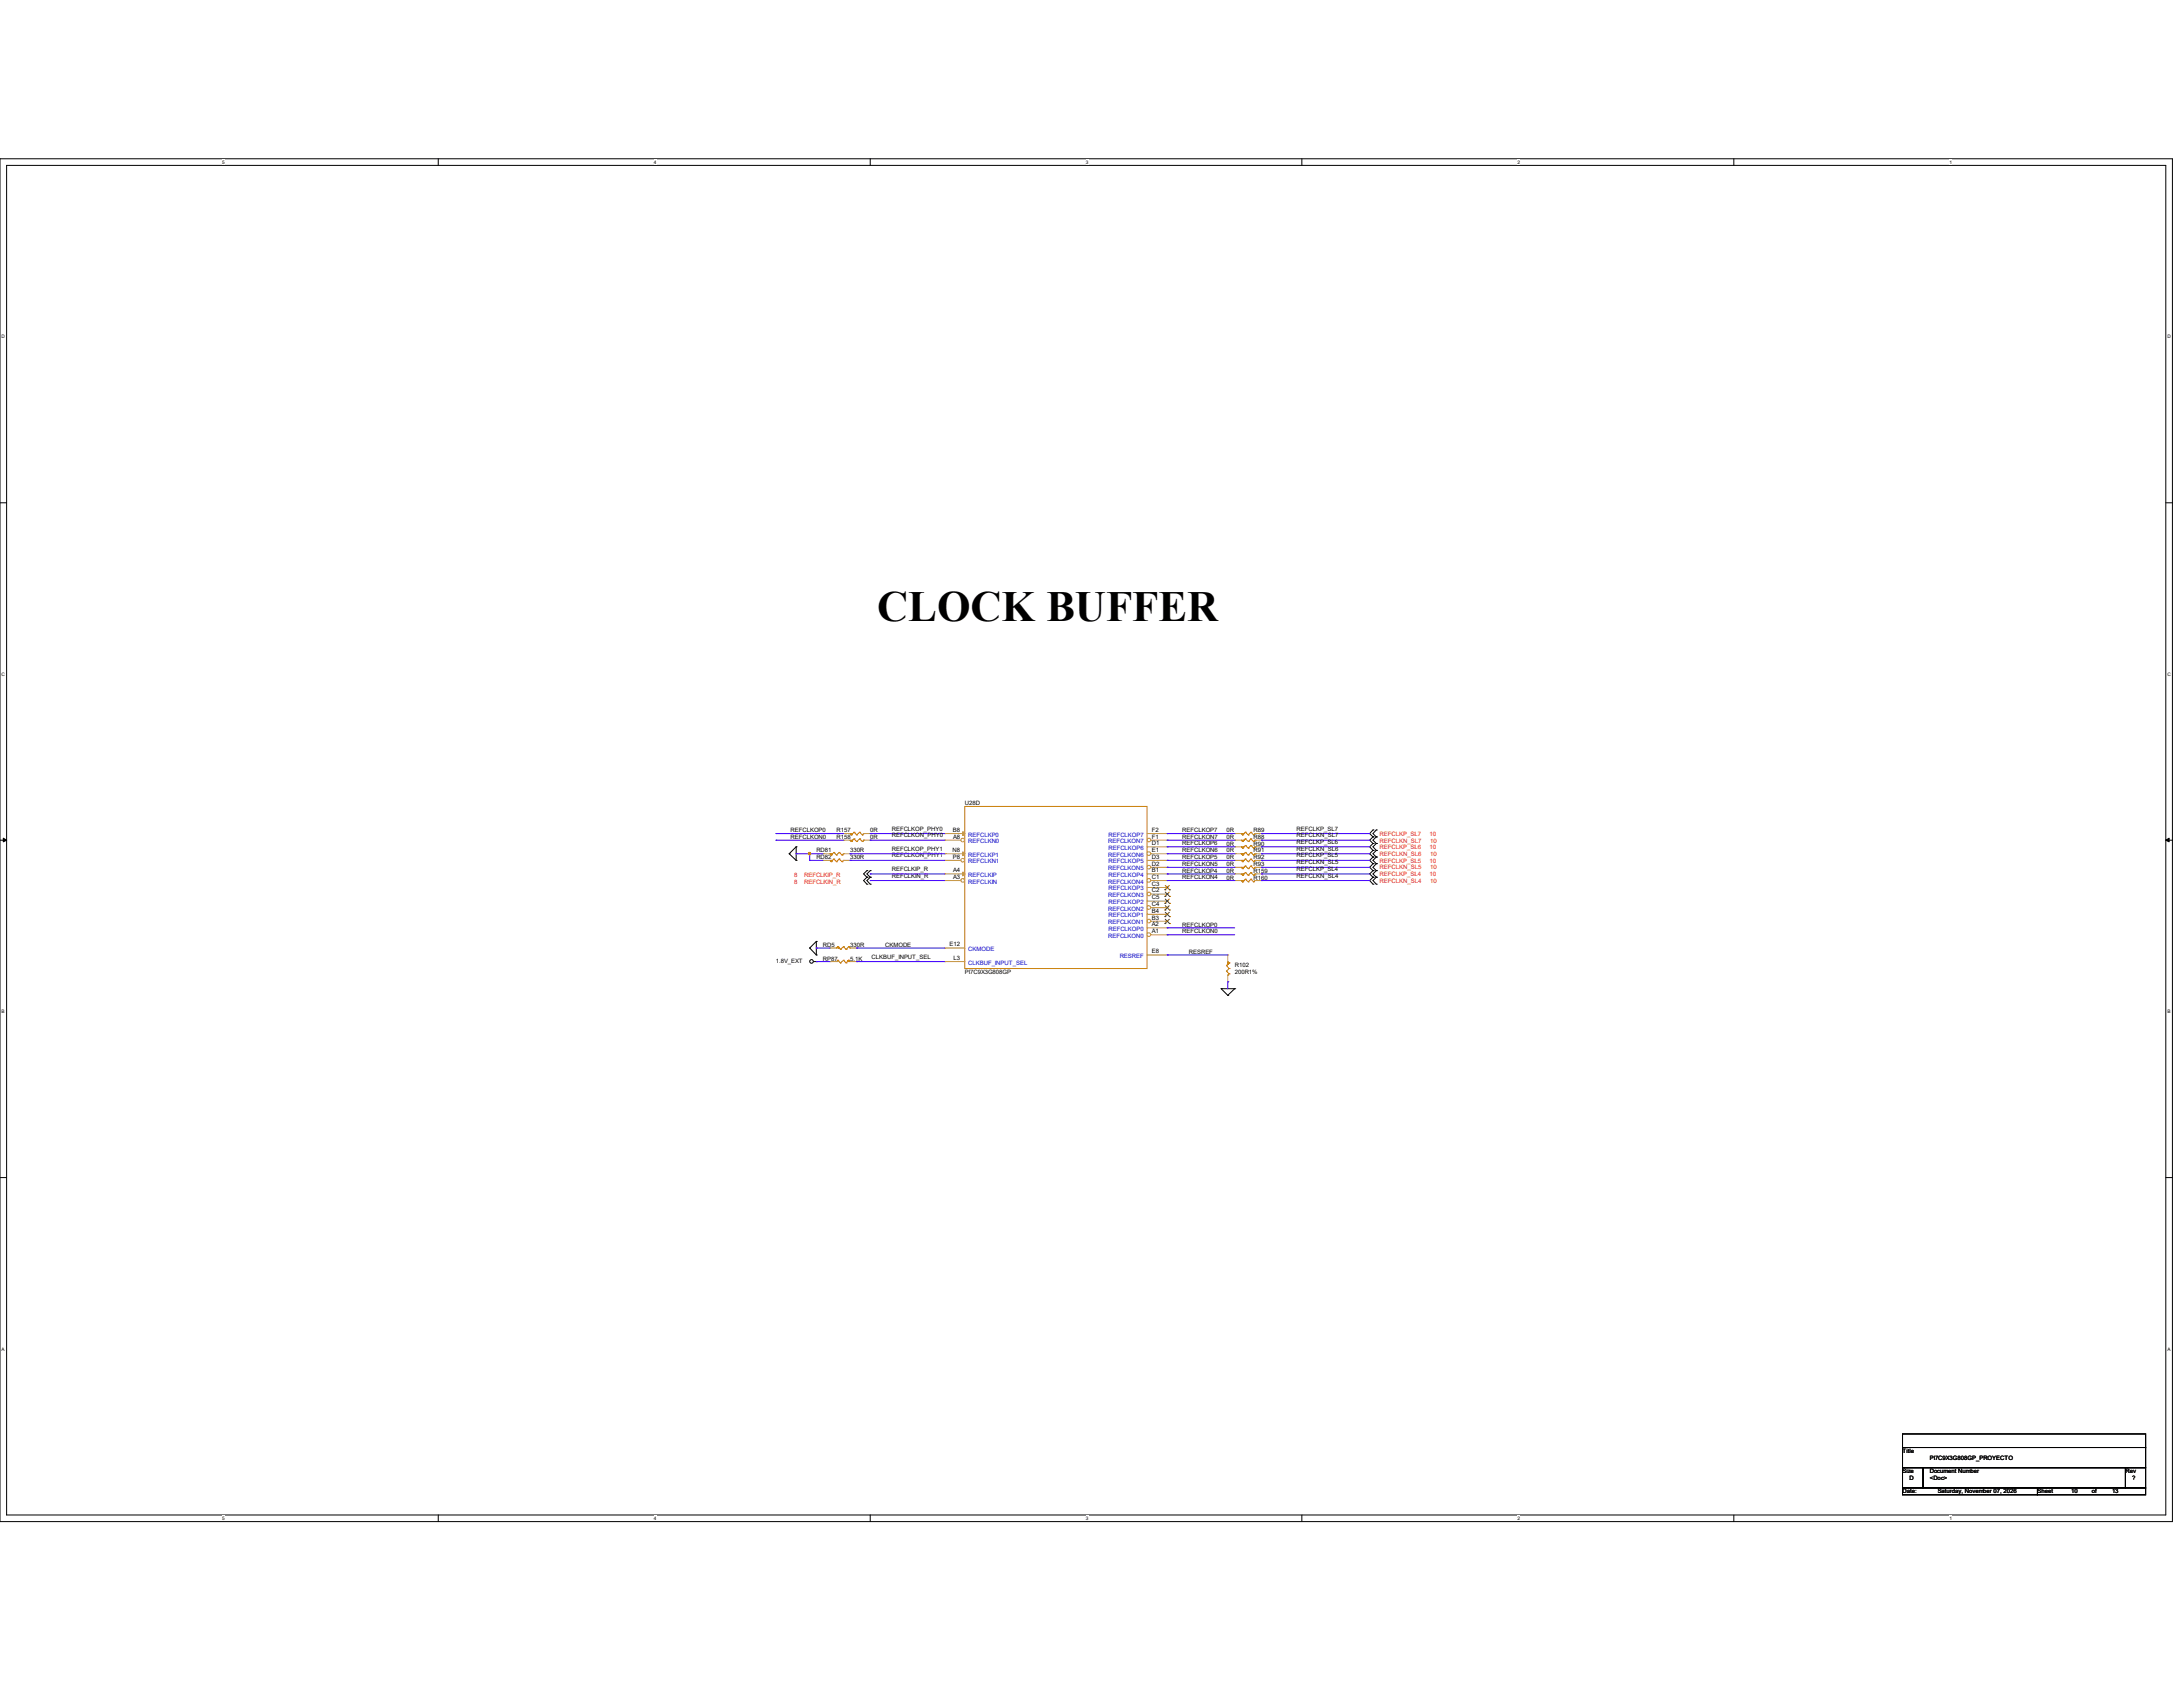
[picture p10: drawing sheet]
<svg xmlns="http://www.w3.org/2000/svg" width="279mm" height="216mm" viewBox="0 0 279 216" stroke-linecap="round" stroke-linejoin="round" font-family="sans-serif">
<defs><g id="words">
<text font-size="5.5" x="112.3" y="79.4">CLOCK BUFFER</text>
<g font-size=".8">
<text x="101.2" y="106.5">REFCLKOP0</text>
<text x="101.2" y="107.4">REFCLKON0</text>
<text x="107.1" y="107.4">R158</text>
<text x="107.1" y="106.5">R157</text>
<text x="111.4" y="107.4">0R</text>
<text x="111.4" y="106.5">0R</text>
<text x="114.1" y="106.3">REFCLKOP_PHY0</text>
<text x="114.1" y="107.1">REFCLKON_PHY0</text>
<text x="122" y="106.5">B8</text>
<text x="122" y="107.3">A8</text>
<text x="123.5" y="103.1">U28D</text>
<text x="147.4" y="106.5">F2</text>
<text x="147.4" y="107.3">F1</text>
<text x="151.3" y="106.5">REFCLKOP7</text>
<text x="151.3" y="107.4">REFCLKON7</text>
<text x="157" y="106.5">0R</text>
<text x="157" y="107.4">0R</text>
<text x="160.5" y="106.5">R89</text>
<text x="160.5" y="107.4">R88</text>
<text x="166" y="106.3">REFCLKP_SL7</text>
<text x="166" y="107.1">REFCLKN_SL7</text>
<text x="166" y="108">REFCLKP_SL6</text>
<text x="104.5" y="110">RD82</text>
<text x="104.5" y="109.1">RD81</text>
<text x="108.8" y="110">330R</text>
<text x="108.8" y="109.1">330R</text>
<text x="114.1" y="112.3">REFCLKIN_R</text>
<text x="114.1" y="109.7">REFCLKON_PHY1</text>
<text x="114.1" y="111.5">REFCLKIP_R</text>
<text x="114.1" y="108.9">REFCLKOP_PHY1</text>
<text x="121.9" y="109.1">N8</text>
<text x="122" y="109.9">P8</text>
<text x="122" y="111.6">A4</text>
<text x="122" y="112.5">A3</text>
<text x="147.4" y="108.2">D1</text>
<text x="147.4" y="109.1">E1</text>
<text x="147.4" y="109.9">D3</text>
<text x="147.4" y="110.8">D2</text>
<text x="147.4" y="111.6">B1</text>
<text x="147.4" y="112.5">C1</text>
<text x="147.4" y="113.4">C3</text>
<text x="151.3" y="108.2">REFCLKOP6</text>
<text x="151.3" y="109.1">REFCLKON6</text>
<text x="151.3" y="109.9">REFCLKOP5</text>
<text x="151.3" y="110.8">REFCLKON5</text>
<text x="151.3" y="111.7">REFCLKOP4</text>
<text x="151.3" y="112.5">REFCLKON4</text>
<text x="157" y="110.8">0R</text>
<text x="157" y="111.7">0R</text>
<text x="157" y="108.2">0R</text>
<text x="157" y="112.6">0R</text>
<text x="157" y="110">0R</text>
<text x="157" y="109.1">0R</text>
<text x="160.5" y="110.8">R93</text>
<text x="160.5" y="111.7">R159</text>
<text x="160.5" y="108.2">R90</text>
<text x="160.5" y="112.6">R160</text>
<text x="160.5" y="110">R92</text>
<text x="160.5" y="109.1">R91</text>
<text x="166" y="108.9">REFCLKN_SL6</text>
<text x="166" y="109.7">REFCLKP_SL5</text>
<text x="166" y="110.6">REFCLKN_SL5</text>
<text x="166" y="111.5">REFCLKP_SL4</text>
<text x="166" y="112.3">REFCLKN_SL4</text>
<text x="147.4" y="114.2">C2</text>
<text x="147.4" y="115.1">C5</text>
<text x="147.4" y="116">C4</text>
<text x="147.4" y="116.8">B4</text>
<text x="147.4" y="117.7">B3</text>
<text x="147.4" y="118.5">A2</text>
<text x="147.4" y="119.4">A1</text>
<text x="151.3" y="119.5">REFCLKON0</text>
<text x="151.3" y="118.6">REFCLKOP0</text>
<text x="99.3" y="123.3">1.8V_EXT</text>
<text x="105.3" y="122.9">RP87</text>
<text x="105.3" y="121.2">RD5</text>
<text x="108.8" y="122.9">5.1K</text>
<text x="108.8" y="121.2">330R</text>
<text x="111.6" y="122.7">CLKBUF_INPUT_SEL</text>
<text x="113.3" y="121.2">CKMODE</text>
<text x="121.5" y="121.1">E12</text>
<text x="122.1" y="122.9">L3</text>
<text x="123.5" y="124.7">PI7C9X3G808GP</text>
<text x="147.4" y="122">E8</text>
<text x="152.2" y="122">RESREF</text>
<text x="158" y="123.8">R102</text>
<text x="158" y="124.7">200R1%</text>
<text x="243.5" y="186">Title</text>
<text x="243.5" y="188.6">Size</text>
<text x="243.5" y="191.1">Date:</text>
<text x="244.4" y="189.4">D</text>
<text x="247" y="188.6">Document Number</text>
<text x="247" y="189.4">&lt;Doc&gt;</text>
<text x="247" y="186.8">PI7C9X3G808GP_PROYECTO</text>
<text x="248" y="191.1">Saturday, November 07, 2026</text>
<text x="260.8" y="191.1">Sheet</text>
<text x="265.1" y="191.1">10</text>
<text x="267.7" y="191.1">of</text>
<text x="270.3" y="191.1">13</text>
<text x="272" y="188.6">Rev</text>
<text x="272.9" y="189.4">?</text>
</g>
<g font-size=".8" fill="#00c">
<text x="123.9" y="107.1">REFCLKP0</text>
<text x="123.9" y="107.9">REFCLKN0</text>
<text x="141.8" y="107.9">REFCLKON7</text>
<text x="141.9" y="107.1">REFCLKOP7</text>
<text x="123.9" y="109.6">REFCLKP1</text>
<text x="123.9" y="110.5">REFCLKN1</text>
<text x="123.9" y="112.2">REFCLKIP</text>
<text x="123.9" y="113.1">REFCLKIN</text>
<text x="141.8" y="109.6">REFCLKON6</text>
<text x="141.8" y="111.4">REFCLKON5</text>
<text x="141.8" y="113.1">REFCLKON4</text>
<text x="141.9" y="108.8">REFCLKOP6</text>
<text x="141.9" y="110.5">REFCLKOP5</text>
<text x="141.9" y="112.2">REFCLKOP4</text>
<text x="141.9" y="114">REFCLKOP3</text>
<text x="141.8" y="114.8">REFCLKON3</text>
<text x="141.8" y="116.5">REFCLKON2</text>
<text x="141.8" y="118.3">REFCLKON1</text>
<text x="141.9" y="115.7">REFCLKOP2</text>
<text x="141.9" y="117.4">REFCLKOP1</text>
<text x="141.9" y="119.1">REFCLKOP0</text>
<text x="123.9" y="123.4">CLKBUF_INPUT_SEL</text>
<text x="123.9" y="121.7">CKMODE</text>
<text x="141.8" y="120">REFCLKON0</text>
<text x="143.3" y="122.6">RESREF</text>
</g>
<g font-size=".8" fill="#f00">
<text x="176.6" y="106.9">REFCLKP_SL7</text>
<text x="176.6" y="107.8">REFCLKN_SL7</text>
<text x="183" y="106.9">10</text>
<text x="183.1" y="107.8">10</text>
<text x="101.6" y="112.2">8</text>
<text x="101.6" y="113.1">8</text>
<text x="102.9" y="112.2">REFCLKIP_R</text>
<text x="102.9" y="113.1">REFCLKIN_R</text>
<text x="176.6" y="108.7">REFCLKP_SL6</text>
<text x="176.6" y="109.6">REFCLKN_SL6</text>
<text x="176.6" y="110.4">REFCLKP_SL5</text>
<text x="176.6" y="111.3">REFCLKN_SL5</text>
<text x="176.6" y="112.1">REFCLKP_SL4</text>
<text x="176.6" y="113">REFCLKN_SL4</text>
<text x="183" y="108.7">10</text>
<text x="183" y="110.4">10</text>
<text x="183" y="112.1">10</text>
<text x="183.1" y="109.6">10</text>
<text x="183.1" y="111.3">10</text>
<text x="183.1" y="113">10</text>
</g>
<g font-size=".6">
<text x="28.4" y="21">5</text>
<text x="83.7" y="21">4</text>
<text x="139" y="21">3</text>
<text x="194.2" y="21">2</text>
<text x="249.5" y="21">1</text>
<text x=".2" y="43.3">D</text>
<text x="277.4" y="43.3">D</text>
<text x=".2" y="86.5">C</text>
<text x="277.4" y="86.5">C</text>
<text x=".2" y="129.7">B</text>
<text x="277.4" y="129.7">B</text>
<text x=".2" y="172.8">A</text>
<text x="277.4" y="172.8">A</text>
<text x="28.4" y="194.5">5</text>
<text x="83.7" y="194.5">4</text>
<text x="139" y="194.5">3</text>
<text x="194.2" y="194.5">2</text>
<text x="249.5" y="194.5">1</text>
</g>
</g></defs>
<path d="M0 20.3h278v174.4h-278zM.8 21.2h276.4v172.7h-276.4z" fill="none" stroke="#000" stroke-width=".13"/>
<g fill="#fff">
<path d="M28.4 20.4h.3v.7h-.3z"/>
<path d="M28.4 194h.3v.6h-.3z"/>
</g>
<path d="M56.1 20.3v.9M56.1 193.9v.8" fill="none" stroke="#000" stroke-width=".13"/>
<g fill="#fff">
<path d="M83.7 20.4h.3v.7h-.3z"/>
<path d="M83.7 194h.3v.6h-.3z"/>
</g>
<path d="M111.4 20.3v.9M111.4 193.9v.8" fill="none" stroke="#000" stroke-width=".13"/>
<g fill="#fff">
<path d="M139 20.4h.3v.7h-.3z"/>
<path d="M139 194h.3v.6h-.3z"/>
</g>
<path d="M166.6 20.3v.9M166.6 193.9v.8" fill="none" stroke="#000" stroke-width=".13"/>
<g fill="#fff">
<path d="M194.2 20.4h.3v.7h-.3z"/>
<path d="M194.2 194h.3v.6h-.3z"/>
</g>
<path d="M221.9 20.3v.9M221.9 193.9v.8" fill="none" stroke="#000" stroke-width=".13"/>
<g fill="#fff">
<path d="M249.5 20.4h.3v.7h-.3z"/>
<path d="M249.5 194h.3v.6h-.3z"/>
<path d="M.2 42.8h.4v.6h-.4z"/>
<path d="M277.4 42.8h.4v.6h-.4z"/>
<path d="M.2 85.9h.4v.7h-.4z"/>
<path d="M277.4 85.9h.4v.7h-.4z"/>
</g>
<path d="M0 64.3h.8M277.2 64.3h.8" fill="none" stroke="#000" stroke-width=".13"/>
<g fill="#fff">
<path d="M.2 129.1h.4v.7h-.4z"/>
<path d="M277.4 129.1h.4v.7h-.4z"/>
</g>
<path d="M0 107.5h.8M277.2 107.5h.8" fill="none" stroke="#000" stroke-width=".13"/>
<path d="M.4 107.3l.4 .2-.4 .2zM277.2 107.5l.4-.2v.4z" fill="#000" stroke="#000" stroke-width=".13"/>
<g fill="#fff">
<path d="M.2 172.3h.4v.7h-.4z"/>
<path d="M277.4 172.3h.4v.7h-.4z"/>
</g>
<g fill="none" stroke="#000" stroke-width=".13">
<path d="M101 109.3h.1M101 109.3l.9 .8M101.9 108.4h.1M101.9 110.1h.1M101.9 108.4v1.7M101.9 108.4l-.9 .9M111 111.4h.1M111 112.3h.1M111 113.2h.1M111 111.4l-.5 .4 .5 .5M111 112.3l-.5 .4 .5 .5M111.4 111.4h.1"/>
<path d="M111.4 112.3h.1M111.4 113.2h.1M111.4 111.4l-.4 .4 .4 .5M111.4 112.3l-.4 .4 .4 .5M175.7 106.2h.1M175.7 107.1h.1M175.7 107.9h.1M175.7 108.8h.1M175.7 109.7h.1M175.7 110.5h.1M175.7 111.4h.1M175.7 112.3h.1"/>
<path d="M175.7 113.2h.1M175.7 106.2l-.4 .5 .4 .4M175.7 107.1l-.4 .4 .4 .4M175.7 107.9l-.4 .5 .4 .4M175.7 108.8l-.4 .5 .4 .4M175.7 109.7l-.4 .4 .4 .4M175.7 110.5l-.4 .5 .4 .4M175.7 111.4l-.4 .4 .4 .5M175.7 112.3l-.4 .4 .4 .5M176.1 107.1h.1M176.1 106.2h.1M176.1 107.9h.1"/>
<path d="M176.1 108.8h.1M176.1 109.7h.1M176.1 110.5h.1M176.1 111.4h.1M176.1 112.3h.1M176.1 113.2h.1M176.1 106.2l-.4 .5 .4 .4M176.1 107.1l-.4 .4 .4 .4M176.1 107.9l-.4 .5 .4 .4M176.1 108.8l-.4 .5 .4 .4M176.1 109.7l-.4 .4 .4 .4M176.1 110.5l-.4 .5 .4 .4"/>
<path d="M176.1 111.4l-.4 .4 .4 .5M176.1 112.3l-.4 .4 .4 .5M103.6 121.3h.1M103.6 121.3l.9 .9M104.1 123.1h.4M104.5 123.1h.1M104.5 120.5h.1M104.5 122.2h.1M104.5 120.5v1.7M104.5 120.5l-.9 .8M156.3 126.5h.1M156.3 126.5h1.7"/>
<path d="M156.3 126.5l.8 .9M157.1 127.4h.1M158 126.5h.1M158 126.5l-.9 .9M0 150.7h.8M277.2 150.7h.8M243.5 183.5h31.1v1.8h-31.1zM243.5 185.3h31.1v2.5h-31.1zM243.5 187.8h2.6v2.6h-2.6zM243.5 190.4h17.3v.9h-17.3zM246.1 187.8h25.9v2.6h-25.9zM260.8 190.4h13.8v.9h-13.8z"/>
<path d="M272 187.8h2.6v2.6h-2.6z"/>
<circle cx="103.9" cy="123" r=".23"/>
</g>
<g fill="none" stroke="#cc8006" stroke-width=".13">
<path d="M123.5 103.2h23.3v20.8h-23.3zM158.9 111l.1 .2M158.9 111.8l.1 .2M159 111.2h.1M159 112h.1M159.4 110.8h.1M159.4 111.7h.1M159.4 110.8l-.4 .4M159.4 110.8l.4 .4M159.4 111.7l-.4 .3M159.4 111.7l.4 .3M159.8 111.2h.1"/>
<path d="M159.8 112h.1M160.1 110.8h.1M160.1 111.7h.1M160.1 110.8l-.3 .4M160.1 110.8l.3 .4M160.1 111.7l-.3 .3M160.1 111.7l.3 .3M160.4 111.2h.1M160.4 112h.1M160.6 111h.1M160.6 111.8h.1M160.6 111l-.2 .2"/>
<path d="M160.6 111.8l-.2 .2"/>
</g>
<g fill="#cc8006" stroke="#cc8006" stroke-width=".13">
<path d="M158.9 111h.3l-.2 .2 .2-.2-.2 .2z" fill-rule="evenodd"/>
<path d="M158.9 111.8h.3l-.2 .2 .2-.2-.2 .2z" fill-rule="evenodd"/>
</g>
<path d="M146.8 106.7h2.6M149.4 106.7h.1M158 111h.1M158 111.8h.1M158 111h.9M158 111.8h.9M160.6 111h.9M160.6 111.8h.9M161.5 111h.1M161.5 111.8h.1" fill="none" stroke="#a84" stroke-width=".13"/>
<circle cx="147" cy="107.5" r=".23" fill="#fff" stroke="#a84" stroke-width=".13"/>
<path d="M146.8 108.4h2.6M147.3 107.5h2.1M149.4 107.5h.1M149.4 108.4h.1" fill="none" stroke="#a84" stroke-width=".13"/>
<circle cx="147" cy="109.2" r=".23" fill="#fff" stroke="#a84" stroke-width=".13"/>
<path d="M146.8 110.1h2.6M147.3 109.3h2.1M149.4 109.3h.1M149.4 110.1h.1" fill="none" stroke="#a84" stroke-width=".13"/>
<circle cx="147" cy="111" r=".23" fill="#fff" stroke="#a84" stroke-width=".13"/>
<path d="M146.8 111.8h2.6M147.3 111h2.1M149.4 111h.1M149.4 111.8h.1" fill="none" stroke="#a84" stroke-width=".13"/>
<circle cx="147" cy="112.7" r=".23" fill="#fff" stroke="#a84" stroke-width=".13"/>
<path d="M146.8 113.6h2.6M147.3 112.7h2.1M149.4 112.7h.1M149.4 113.6h.1" fill="none" stroke="#a84" stroke-width=".13"/>
<path d="M149.1 113.9h.1M149.1 113.3l.6 .6M149.6 113.3l-.5 .6M149.7 113.9h.1" fill="none" stroke="#804000" stroke-width=".13"/>
<circle cx="147" cy="114.4" r=".23" fill="#fff" stroke="#a84" stroke-width=".13"/>
<path d="M146.8 115.3h2.6M147.3 114.4h2.1M149.4 114.4h.1M149.4 115.3h.1" fill="none" stroke="#a84" stroke-width=".13"/>
<path d="M149.1 114.7h.1M149.1 115.6h.1M149.1 114.2l.6 .5M149.1 115.1l.6 .5M149.6 114.2l-.5 .5M149.6 115.1l-.5 .5M149.7 114.7h.1M149.7 115.6h.1" fill="none" stroke="#804000" stroke-width=".13"/>
<circle cx="147" cy="116.1" r=".23" fill="#fff" stroke="#a84" stroke-width=".13"/>
<path d="M146.8 117h2.6M147.3 116.2h2.1M149.4 116.2h.1M149.4 117h.1" fill="none" stroke="#a84" stroke-width=".13"/>
<path d="M149.1 116.5h.1M149.1 117.3h.1M149.1 115.9l.6 .6M149.1 116.8l.6 .5M149.6 115.9l-.5 .6M149.6 116.8l-.5 .5M149.7 116.5h.1M149.7 117.3h.1" fill="none" stroke="#804000" stroke-width=".13"/>
<circle cx="147" cy="117.9" r=".23" fill="#fff" stroke="#a84" stroke-width=".13"/>
<path d="M146.8 118.7h2.6M147.3 117.9h2.1M149.4 117.9h.1M149.4 118.7h.1" fill="none" stroke="#a84" stroke-width=".13"/>
<path d="M149.1 118.2h.1M149.1 117.6l.6 .6M149.6 117.6l-.5 .6M149.7 118.2h.1" fill="none" stroke="#804000" stroke-width=".13"/>
<circle cx="147" cy="119.6" r=".23" fill="#fff" stroke="#a84" stroke-width=".13"/>
<path d="M120.9 106.7h.1M120.9 106.7h2.6M147.3 119.6h2.1M149.4 119.6h.1" fill="none" stroke="#a84" stroke-width=".13"/>
<path d="M123.2 106.4l.3 .3-.3 .2z" fill="#a84" stroke="#a84" stroke-width=".13"/>
<circle cx="123.2" cy="107.5" r=".23" fill="#fff" stroke="#a84" stroke-width=".13"/>
<path d="M120.9 107.5h.1M120.9 109.3h.1M120.9 107.5h2.1M120.9 109.3h2.6" fill="none" stroke="#a84" stroke-width=".13"/>
<path d="M123.2 109l.3 .3-.3 .2z" fill="#a84" stroke="#a84" stroke-width=".13"/>
<circle cx="123.2" cy="110.1" r=".23" fill="#fff" stroke="#a84" stroke-width=".13"/>
<path d="M120.9 110.1h.1M120.9 111.8h.1M120.9 110.1h2.1M120.9 111.8h2.6M146.8 122.2h2.6M149.4 122.2h.1" fill="none" stroke="#a84" stroke-width=".13"/>
<path d="M123.2 111.6l.3 .2-.3 .3z" fill="#a84" stroke="#a84" stroke-width=".13"/>
<circle cx="123.2" cy="112.7" r=".23" fill="#fff" stroke="#a84" stroke-width=".13"/>
<g fill="none" stroke="#a84" stroke-width=".13">
<path d="M105.3 110.1h.1M105.3 109.3h.1M105.3 110.1h.9M105.3 109.3h.9M107.9 107.5h.1M107.9 106.7h.1M107.9 107.5h.9M107.9 106.7h.9M107.9 110.1h.9M107.9 109.3h.9M108.8 110.1h.1M108.8 109.3h.1"/>
<path d="M110.5 107.5h.9M110.5 106.7h.9M111.4 107.5h.1M111.4 106.7h.1M120.9 112.7h.1M120.9 112.7h2.1M158 106.7h.1M158 108.4h.1M158 112.7h.1M158 110.1h.1M158 109.3h.1M158 107.5h.1"/>
<path d="M158 112.7h.9M158 107.5h.9M158 106.7h.9M158 110.1h.9M158 108.4h.9M158 109.3h.9M160.6 112.7h.9M160.6 107.5h.9M160.6 106.7h.9M160.6 110.1h.9M160.6 108.4h.9M160.6 109.3h.9"/>
<path d="M161.5 106.7h.1M161.5 108.4h.1M161.5 112.7h.1M161.5 110.1h.1M161.5 109.3h.1M161.5 107.5h.1M106.2 123.1h.1M106.2 121.3h.1M106.2 123.1h.9M106.2 121.3h.9M108.8 123.1h.8M108.8 121.3h.8"/>
<path d="M109.6 123.1h.1M109.6 121.3h.1M120.9 123.1h.1M120.9 121.3h.1M120.9 123.1h2.6M120.9 121.3h2.6M157.1 122.2h.1M157.1 125.6h.1M157.1 122.2v.9M157.1 124.8v.8"/>
</g>
<g fill="none" stroke="#cc8006" stroke-width=".13">
<path d="M106.2 110.1l.2 .2M106.2 109.3l.2 .1M106.4 110.3h.1M106.4 109.4h.1M106.7 109.9h.1M106.7 109.1h.1M106.7 109.9l-.3 .4M106.7 109.1l-.3 .3M106.7 109.9l.4 .4M106.7 109.1l.4 .3M107.1 110.3h.1M107.1 109.4h.1"/>
<path d="M107.4 109.9h.1M107.4 109.1h.1M107.4 109.9l-.3 .4M107.4 109.9l.4 .4M107.4 109.1l-.3 .3M107.4 109.1l.4 .3M107.8 110.3h.1M107.8 109.4h.1M107.9 110.1h.1M107.9 109.3h.1M107.9 110.1l-.1 .2M107.9 109.3l-.1 .1"/>
<path d="M108.8 107.5l.2 .2M108.8 106.7l.2 .1M109 107.7h.1M109 106.8h.1M109.3 107.4h.1M109.3 106.5h.1M109.3 107.4l-.3 .3M109.3 107.4l.3 .3M109.3 106.5l-.3 .3M109.3 106.5l.3 .3M109.6 107.7h.1M109.6 106.8h.1"/>
<path d="M110 107.4h.1M110 106.5h.1M110 107.4l-.4 .3M110 107.4l.4 .3M110 106.5l-.4 .3M110 106.5l.4 .3M110.4 107.7h.1M110.4 106.8h.1M110.5 107.5h.1M110.5 106.7h.1M110.5 107.5l-.1 .2M110.5 106.7l-.1 .1"/>
<path d="M158.9 106.7l.1 .1M158.9 108.4l.1 .1M158.9 112.7l.1 .2M158.9 110.1l.1 .2M158.9 109.3l.1 .1M158.9 107.5l.1 .2M159 106.8h.1M159 108.5h.1M159 112.9h.1M159 110.3h.1M159 109.4h.1M159 107.7h.1"/>
<path d="M159.4 106.5h.1M159.4 108.2h.1M159.4 112.5h.1M159.4 109.9h.1M159.4 109.1h.1M159.4 107.4h.1M159.4 106.5l-.4 .3M159.4 106.5l.4 .3M159.4 108.2l-.4 .3M159.4 108.2l.4 .3M159.4 112.5l-.4 .4M159.4 112.5l.4 .4"/>
<path d="M159.4 109.9l-.4 .4M159.4 109.9l.4 .4M159.4 109.1l-.4 .3M159.4 109.1l.4 .3M159.4 107.4l-.4 .3M159.4 107.4l.4 .3M159.8 106.8h.1M159.8 108.5h.1M159.8 112.9h.1M159.8 110.3h.1M159.8 109.4h.1M159.8 107.7h.1"/>
<path d="M160.1 106.5h.1M160.1 108.2h.1M160.1 112.5h.1M160.1 109.9h.1M160.1 109.1h.1M160.1 107.4h.1M160.1 106.5l-.3 .3M160.1 106.5l.3 .3M160.1 108.2l-.3 .3M160.1 108.2l.3 .3M160.1 112.5l-.3 .4M160.1 112.5l.3 .4"/>
<path d="M160.1 109.9l-.3 .4M160.1 109.9l.3 .4M160.1 109.1l-.3 .3M160.1 109.1l.3 .3M160.1 107.4l-.3 .3M160.1 107.4l.3 .3M160.4 106.8h.1M160.4 108.5h.1M160.4 112.9h.1M160.4 110.3h.1M160.4 109.4h.1M160.4 107.7h.1"/>
<path d="M160.6 106.7h.1M160.6 108.4h.1M160.6 112.7h.1M160.6 110.1h.1M160.6 109.3h.1M160.6 107.5h.1M160.6 106.7l-.2 .1M160.6 108.4l-.2 .1M160.6 112.7l-.2 .2M160.6 110.1l-.2 .2M160.6 109.3l-.2 .1M160.6 107.5l-.2 .2"/>
<path d="M107.1 123.1h.1M107.2 122.9h.1M107.2 121.2h.1M107.2 122.9l.4 .3M107.2 122.9l-.1 .2M107.2 121.2l-.1 .1M107.2 121.2l.4 .3M107.6 123.2h.1M107.6 121.5h.1M107.9 122.9h.1M107.9 121.2h.1M107.9 122.9l.4 .3"/>
<path d="M107.9 122.9l-.3 .3M107.9 121.2l-.3 .3M107.9 121.2l.4 .3M108.3 123.2h.1M108.3 121.5h.1M108.6 122.9h.1M108.6 121.2h.1M108.6 122.9l.2 .2M108.6 122.9l-.3 .3M108.6 121.2l-.3 .3M108.6 121.2l.2 .1M108.8 121.3h.1"/>
<path d="M157 123.6h.1M157 124.3h.1M157 123.6l.3 .4M157 124.3l.3 .3M157.1 124.8h.1M157.1 123.1l.2 .1M157.3 123.2h.1M157.3 124h.1M157.3 124.6h.1M157.3 123.2l-.3 .4M157.3 124l-.3 .3M157.3 124.6l-.2 .2"/>
</g>
<g fill="#cc8006" stroke="#cc8006" stroke-width=".13">
<path d="M108.8 107.5h.3l-.1 .2 .1-.2-.1 .2z" fill-rule="evenodd"/>
<path d="M108.8 106.7h.3l-.1 .1 .1-.1-.1 .1z" fill-rule="evenodd"/>
<path d="M106.2 110.1h.4l-.2 .2 .2-.2-.2 .2z" fill-rule="evenodd"/>
<path d="M158.9 106.7h.3l-.2 .1 .2-.1-.2 .1z" fill-rule="evenodd"/>
<path d="M158.9 108.4h.3l-.2 .1 .2-.1-.2 .1z" fill-rule="evenodd"/>
<path d="M108.5 123.1l.1-.2 .2 .2h-.3l.1-.2z" fill-rule="evenodd"/>
<path d="M107.2 121.2l.2 .1h-.3l.1-.1 .2 .1z" fill-rule="evenodd"/>
<path d="M157.1 123.1l.2 .1-.2 .2 .2-.2-.2 .2z" fill-rule="evenodd"/>
<path d="M158.9 112.7h.3l-.2 .2 .2-.2-.2 .2z" fill-rule="evenodd"/>
<path d="M158.9 110.1h.3l-.2 .2 .2-.2-.2 .2z" fill-rule="evenodd"/>
<path d="M106.2 109.3h.4l-.2 .1 .2-.1-.2 .1z" fill-rule="evenodd"/>
<path d="M158.9 109.3h.3l-.2 .1 .2-.1-.2 .1z" fill-rule="evenodd"/>
<path d="M158.9 107.5h.3l-.2 .2 .2-.2-.2 .2z" fill-rule="evenodd"/>
</g>
<g fill="none" stroke="#4200ff" stroke-width=".13">
<path d="M99.3 106.7h.1M99.3 107.5h.1M99.3 106.7h8.6M99.3 107.5h8.6M101.9 109.3h.1M101.9 109.3h3.4M103.6 109.3h.1M103.6 110.1h.1M103.6 110.1h1.7M103.6 109.3v.8M108.8 110.1h.1M108.8 109.3h.1"/>
<path d="M108.8 110.1h12.1M108.8 109.3h12.1M111.4 112.7h.1M111.4 111.8h.1M111.4 106.7h.1M111.4 107.5h.1M111.4 112.7h9.5M111.4 111.8h9.5M111.4 106.7h9.5M111.4 107.5h9.5M149.4 106.7h.1M149.4 107.5h.1"/>
<path d="M149.4 108.4h.1M149.4 109.3h.1M149.4 110.1h.1M149.4 111h.1M149.4 111.8h.1M149.4 112.7h.1M149.4 119.6h.1M149.4 118.7h.1M149.4 112.7h8.6M149.4 110.1h8.6M149.4 111.8h8.6M149.4 109.3h8.6"/>
<path d="M149.4 106.7h8.6M149.4 107.5h8.6M149.4 108.4h8.6M149.4 111h8.6M149.4 119.6h8.6M149.4 118.7h8.6M161.5 106.7h.1M161.5 107.5h.1M161.5 108.4h.1M161.5 109.3h.1M161.5 110.1h.1M161.5 111h.1"/>
<path d="M161.5 111.8h.1M161.5 112.7h.1M161.5 112.7h13.8M161.5 110.1h13.8M161.5 111.8h13.8M161.5 109.3h13.8M161.5 106.7h13.8M161.5 107.5h13.8M161.5 108.4h13.8M161.5 111h13.8M104.5 123.1h.1M104.5 121.3h.1"/>
<path d="M104.5 123.1h1.7M104.5 121.3h1.7M109.6 123.1h.1M109.6 121.3h.1M109.6 123.1h11.3M109.6 121.3h11.3M149.4 122.2h.1M149.4 122.2h7.7M157.1 125.6h.1M157.1 125.6v.9"/>
</g>
<circle cx="103.6" cy="109.2" r=".15" fill="#f00" stroke="#f00" stroke-width=".13"/>
<use href="#words"/>
</svg>
